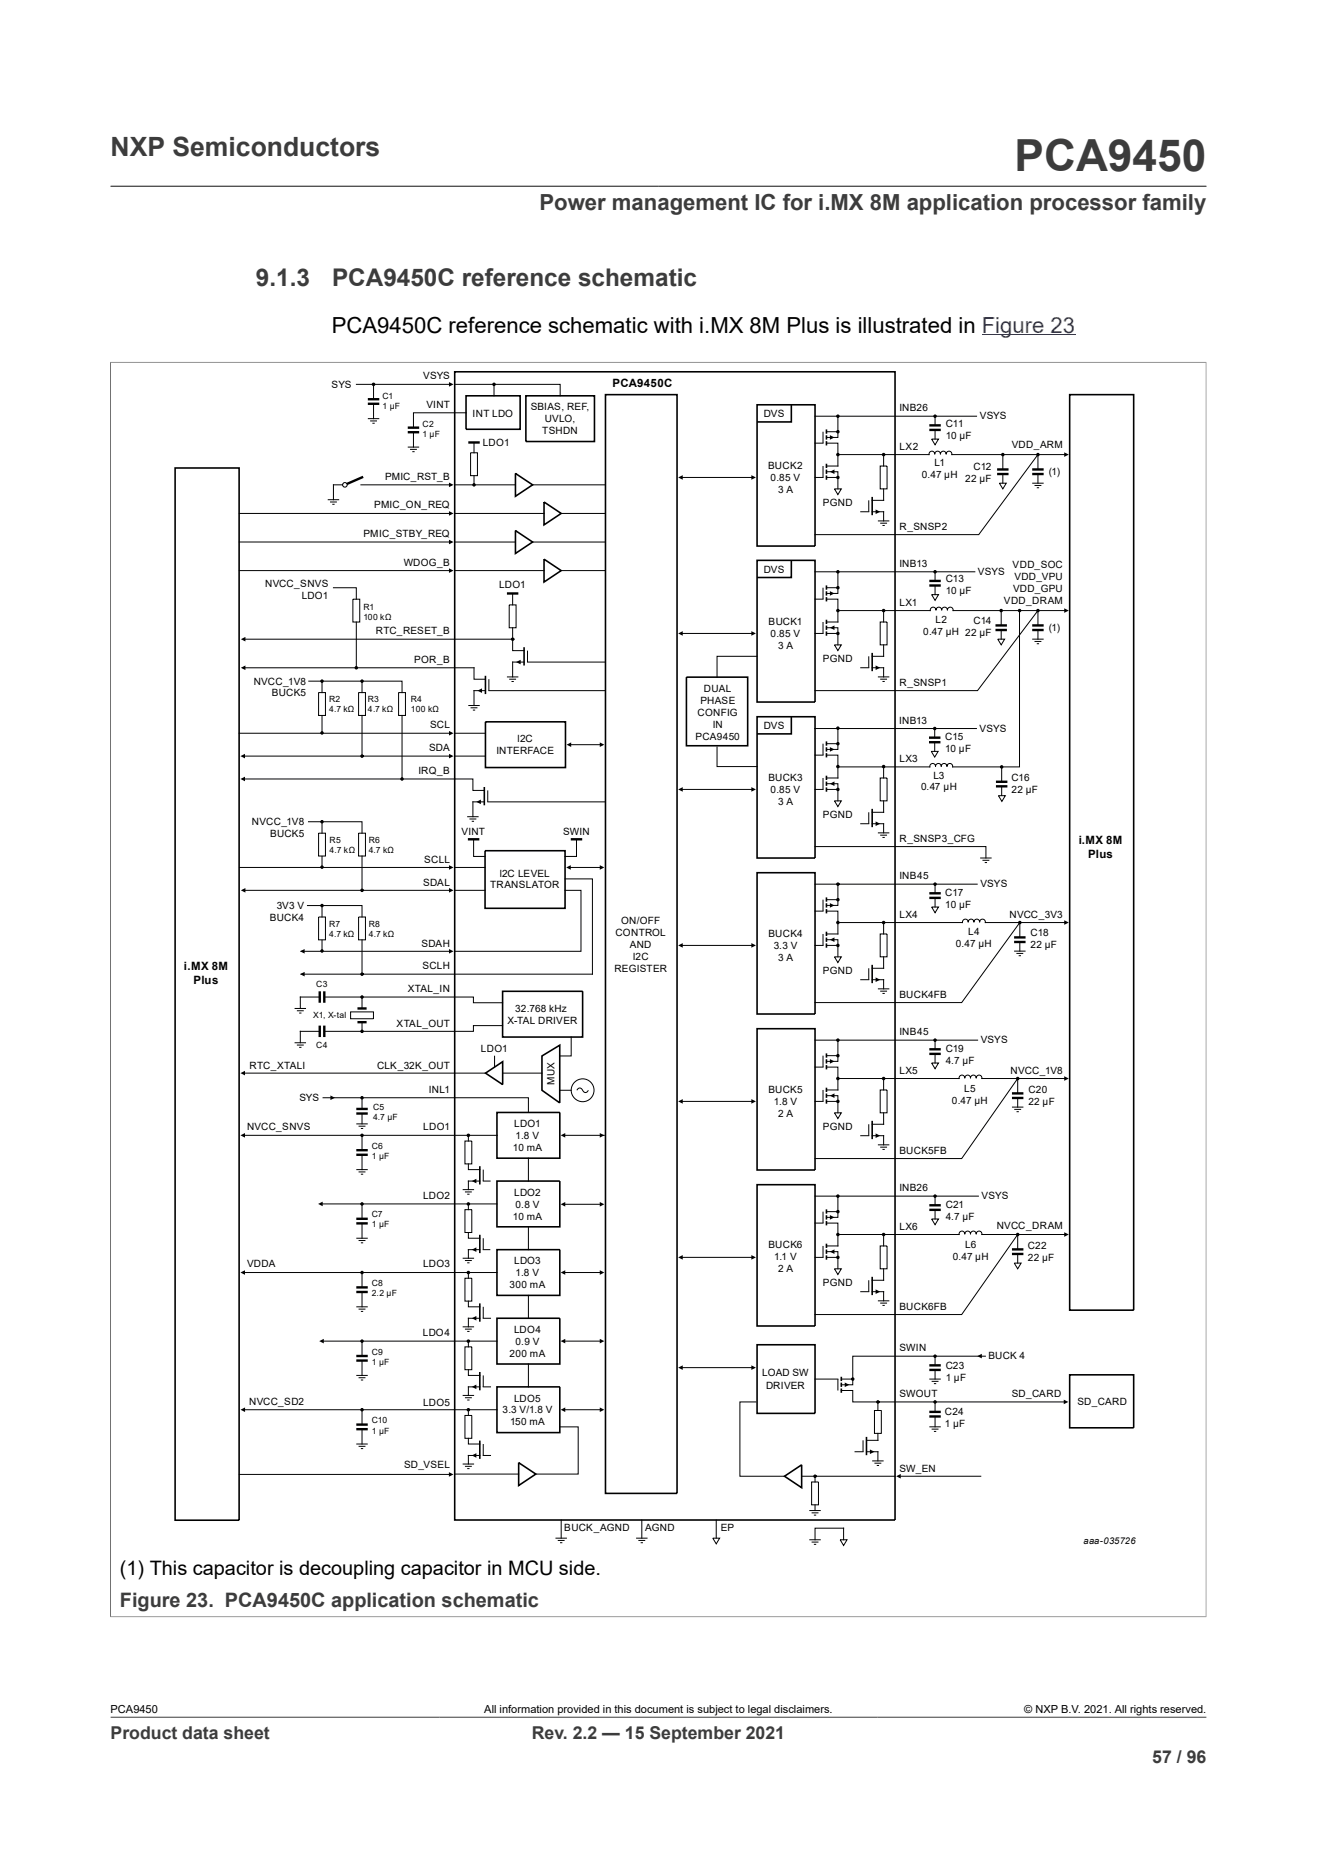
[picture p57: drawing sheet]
<svg xmlns="http://www.w3.org/2000/svg" width="210mm" height="297mm" viewBox="0 0 210 297" stroke-linecap="round" stroke-linejoin="round" font-family="sans-serif">
<defs><g id="words">
<text font-size="7.1" fill="#3c3c3c" x="161.8" y="27.2">PCA9450</text>
<text font-size="4.2" fill="#3c3c3c" x="17.6" y="24.8">NXP Semiconductors</text>
<g font-size="3.9" fill="#3c3c3c">
<text x="40.8" y="45.7">9.1.3</text>
<text x="52.9" y="45.7">PCA9450C reference schematic</text>
</g>
<text font-size="3.5" fill="#3c3c3c" x="86" y="33.5">Power management IC for i.MX 8M application processor family</text>
<text font-size="3.5" x="52.9" y="53">PCA9450C reference schematic with i.MX 8M Plus is illustrated in Figure 23</text>
<text font-size="3.2" x="19.1" y="251">(1) This capacitor is decoupling capacitor in MCU side.</text>
<text font-size="3.2" fill="#3c3c3c" x="19.1" y="256.2">Figure 23. PCA9450C application schematic</text>
<g font-size="2.8" fill="#3c3c3c">
<text x="17.6" y="277.3">Product data sheet</text>
<text x="84.8" y="277.3">Rev. 2.2 — 15 September 2021</text>
<text x="183.7" y="281">57 / 96</text>
</g>
<g font-size="1.8">
<text x="97.6" y="61.7">PCA9450C</text>
<text x="172" y="134.6">i.MX 8M</text>
<text x="173.5" y="136.8">Plus</text>
<text x="29.3" y="154.7">i.MX 8M</text>
<text x="30.8" y="156.8">Plus</text>
<text x="17.6" y="273.1">PCA9450</text>
<text x="77.2" y="273.1">All information provided in this document is subject to legal disclaimers.</text>
<text x="163.3" y="273.1">© NXP B.V. 2021. All rights reserved.</text>
</g>
<g font-size="1.6">
<text x="52.9" y="61.8">SYS</text>
<text x="67.5" y="60.5">VSYS</text>
<text x="68" y="65.1">VINT</text>
<text x="84.6" y="65.4">SBIAS, REF,</text>
<text x="143.4" y="65.6">INB26</text>
<text x="75.4" y="66.5">INT LDO</text>
<text x="77" y="71.1">LDO1</text>
<text x="86.5" y="69.3">TSHDN</text>
<text x="86.9" y="67.3">UVLO,</text>
<text x="121.8" y="66.5">DVS</text>
<text x="143.4" y="71.7">LX2</text>
<text x="150.8" y="68.1">C11</text>
<text x="150.8" y="70">10 µF</text>
<text x="156.3" y="66.8">VSYS</text>
<text x="161.3" y="71.5">VDD_ARM</text>
<text x="61.4" y="76.6">PMIC_RST_B</text>
<text x="122.5" y="74.8">BUCK2</text>
<text x="122.9" y="76.7">0.85 V</text>
<text x="147" y="76.2">0.47 µH</text>
<text x="149" y="74.3">L1</text>
<text x="153.9" y="76.9">22 µF</text>
<text x="155.2" y="75">C12</text>
<text x="167.2" y="75.7">(1)</text>
<text x="59.7" y="81.1">PMIC_ON_REQ</text>
<text x="124.1" y="78.6">3 A</text>
<text x="131.2" y="80.6">PGND</text>
<text x="58" y="85.6">PMIC_STBY_REQ</text>
<text x="143.4" y="84.5">R_SNSP2</text>
<text x="42.3" y="93.5">NVCC_SNVS</text>
<text x="48.1" y="95.4">LDO1</text>
<text x="64.4" y="90.2">WDOG_B</text>
<text x="79.6" y="93.7">LDO1</text>
<text x="121.8" y="91.3">DVS</text>
<text x="143.4" y="90.4">INB13</text>
<text x="150.8" y="92.8">C13</text>
<text x="150.8" y="94.7">10 µF</text>
<text x="155.9" y="91.7">VSYS</text>
<text x="161.5" y="90.6">VDD_SOC</text>
<text x="161.5" y="94.4">VDD_GPU</text>
<text x="161.8" y="92.5">VDD_VPU</text>
<text x="59.9" y="101.1">RTC_RESET_B</text>
<text x="122.5" y="99.7">BUCK1</text>
<text x="122.9" y="101.6">0.85 V</text>
<text x="143.4" y="96.6">LX1</text>
<text x="147.2" y="101.3">0.47 µH 22 µF</text>
<text x="149.1" y="99.4">L2</text>
<text x="155.2" y="99.5">C14</text>
<text x="160.1" y="96.3">VDD_DRAM</text>
<text x="167.2" y="100.6">(1)</text>
<text x="66" y="105.7">POR_B</text>
<text x="124.1" y="103.5">3 A</text>
<text x="131.2" y="105.5">PGND</text>
<text x="40.5" y="109.1">NVCC_1V8</text>
<text x="43.4" y="111">BUCK5</text>
<text x="111.7" y="112.2">PHASE</text>
<text x="112.3" y="110.3">DUAL</text>
<text x="143.4" y="109.3">R_SNSP1</text>
<text x="68.4" y="119.8">SDA</text>
<text x="68.6" y="116.1">SCL</text>
<text x="82.5" y="118.3">l2C</text>
<text x="110.9" y="117.9">PCA9450</text>
<text x="111.2" y="114.1">CONFIG</text>
<text x="113.7" y="116">IN</text>
<text x="121.8" y="116.2">DVS</text>
<text x="143.4" y="115.4">INB13</text>
<text x="150.7" y="118">C15</text>
<text x="150.7" y="119.9">10 µF</text>
<text x="156.2" y="116.7">VSYS</text>
<text x="66.7" y="123.4">IRQ_B</text>
<text x="79.2" y="120.2">INTERFACE</text>
<text x="122.5" y="124.6">BUCK3</text>
<text x="143.4" y="121.4">LX3</text>
<text x="148.8" y="124.1">L3</text>
<text x="161.3" y="124.6">C16</text>
<text x="40.2" y="131.5">NVCC_1V8</text>
<text x="122.9" y="126.5">0.85 V</text>
<text x="124.1" y="128.4">3 A</text>
<text x="131.2" y="130.4">PGND</text>
<text x="146.9" y="126">0.47 µH</text>
<text x="161.3" y="126.5">22 µF</text>
<text x="43.1" y="133.4">BUCK5</text>
<text x="67.6" y="137.5">SCLL</text>
<text x="73.6" y="133.1">VINT</text>
<text x="89.8" y="133.1">SWIN</text>
<text x="143.4" y="134.2">R_SNSP3_CFG</text>
<text x="67.5" y="141.2">SDAL</text>
<text x="78.2" y="141.6">TRANSLATOR</text>
<text x="79.7" y="139.7">l2C LEVEL</text>
<text x="143.4" y="140.2">INB45</text>
<text x="150.7" y="142.9">C17</text>
<text x="156.3" y="141.5">VSYS</text>
<text x="43" y="146.8">BUCK4</text>
<text x="44.1" y="144.9">3V3 V</text>
<text x="98.2" y="149.2">CONTROL</text>
<text x="99" y="147.3">ON/OFF</text>
<text x="122.5" y="149.4">BUCK4</text>
<text x="143.4" y="146.3">LX4</text>
<text x="150.7" y="144.8">10 µF</text>
<text x="154.4" y="149">L4</text>
<text x="161" y="146.3">NVCC_3V3</text>
<text x="164.3" y="149.3">C18</text>
<text x="67.2" y="150.9">SDAH</text>
<text x="67.4" y="154.5">SCLH</text>
<text x="98" y="154.9">REGISTER</text>
<text x="100.4" y="151.1">AND</text>
<text x="100.9" y="153">I2C</text>
<text x="123.4" y="151.3">3.3 V</text>
<text x="124.1" y="153.3">3 A</text>
<text x="131.2" y="155.2">PGND</text>
<text x="152.4" y="150.9">0.47 µH</text>
<text x="164.3" y="151.2">22 µF</text>
<text x="65" y="158.2">XTAL_IN</text>
<text x="82.2" y="161.3">32.768 kHz</text>
<text x="143.4" y="159">BUCK4FB</text>
<text x="63.2" y="163.7">XTAL_OUT</text>
<text x="76.7" y="167.7">LDO1</text>
<text x="80.9" y="163.2">X-TAL DRIVER</text>
<text x="143.4" y="165.1">INB45</text>
<text x="150.8" y="167.7">C19</text>
<text x="156.4" y="166.3">VSYS</text>
<text x="39.8" y="170.3">RTC_XTALI</text>
<text x="60.1" y="170.3">CLK_32K_OUT</text>
<text x="88.4" y="172.9" transform="rotate(-90 88.4 172.9)">MUX</text>
<text x="143.4" y="171.2">LX5</text>
<text x="150.8" y="169.6">4.7 µF</text>
<text x="161.1" y="171.2">NVCC_1V8</text>
<text x="47.7" y="175.6">SYS</text>
<text x="68.4" y="174.2">INL1</text>
<text x="82" y="179.7">LDO1</text>
<text x="122.5" y="174.3">BUCK5</text>
<text x="123.4" y="176.2">1.8 V</text>
<text x="124.1" y="178.1">2 A</text>
<text x="151.8" y="175.9">0.47 µH</text>
<text x="153.7" y="174">L5</text>
<text x="164" y="174.2">C20</text>
<text x="164" y="176.1">22 µF</text>
<text x="39.4" y="180.2">NVCC_SNVS</text>
<text x="67.5" y="180.2">LDO1</text>
<text x="81.8" y="183.5">10 mA</text>
<text x="82.2" y="181.6">1.8 V</text>
<text x="131.2" y="180.1">PGND</text>
<text x="143.4" y="183.9">BUCK5FB</text>
<text x="67.5" y="191.2">LDO2</text>
<text x="82" y="190.6">LDO2</text>
<text x="143.4" y="189.9">INB26</text>
<text x="156.5" y="191.2">VSYS</text>
<text x="81.8" y="194.5">10 mA</text>
<text x="82.2" y="192.5">0.8 V</text>
<text x="143.4" y="196.1">LX6</text>
<text x="150.8" y="192.6">C21</text>
<text x="150.8" y="194.5">4.7 µF</text>
<text x="158.9" y="195.9">NVCC_DRAM</text>
<text x="39.4" y="202">VDDA</text>
<text x="67.5" y="202">LDO3</text>
<text x="82" y="201.6">LDO3</text>
<text x="82.2" y="203.5">1.8 V</text>
<text x="122.5" y="199">BUCK6</text>
<text x="123.4" y="200.9">1.1 V</text>
<text x="124.1" y="202.8">2 A</text>
<text x="151.9" y="200.8">0.47 µH</text>
<text x="153.9" y="198.9">L6</text>
<text x="163.9" y="199.2">C22</text>
<text x="163.9" y="201.1">22 µF</text>
<text x="81.3" y="205.4">300 mA</text>
<text x="131.2" y="205">PGND</text>
<text x="143.4" y="208.8">BUCK6FB</text>
<text x="67.4" y="213">LDO4</text>
<text x="82" y="212.5">LDO4</text>
<text x="82.2" y="214.4">0.9 V</text>
<text x="143.4" y="215.4">SWIN</text>
<text x="81.3" y="216.3">200 mA</text>
<text x="121.5" y="219.4">LOAD SW</text>
<text x="122.2" y="221.4">DRIVER</text>
<text x="150.8" y="218.2">C23</text>
<text x="150.8" y="220.1">1 µF</text>
<text x="157.6" y="216.7">BUCK 4</text>
<text x="39.7" y="223.9">NVCC_SD2</text>
<text x="67.5" y="224.1">LDO5</text>
<text x="80.1" y="225.3">3.3 V/1.8 V</text>
<text x="81.3" y="227.2">150 mA</text>
<text x="82" y="223.4">LDO5</text>
<text x="143.4" y="222.7">SWOUT</text>
<text x="150.7" y="225.6">C24</text>
<text x="150.7" y="227.5">1 µF</text>
<text x="161.3" y="222.7">SD_CARD</text>
<text x="171.8" y="223.9">SD_CARD</text>
<text x="64.4" y="234">SD_VSEL</text>
<text x="143.4" y="234.6">SW_EN</text>
<text x="90" y="244.1">BUCK_AGND</text>
<text x="102.9" y="244.1">AGND</text>
<text x="114.9" y="244.1">EP</text>
</g>
<text font-size="1.5" x="172.8" y="246.1">aaa-035726</text>
<g font-size="1.4">
<text x="61" y="63.7">C1</text>
<text x="61" y="65.3">1 µF</text>
<text x="67.4" y="68">C2</text>
<text x="67.4" y="69.7">1 µF</text>
<text x="58" y="97.2">R1</text>
<text x="58" y="98.8">100 kΩ</text>
<text x="52.5" y="111.9">R2</text>
<text x="52.5" y="113.6">4.7 kΩ</text>
<text x="58.7" y="111.9">R3</text>
<text x="58.7" y="113.6">4.7 kΩ</text>
<text x="65.5" y="111.9">R4</text>
<text x="65.5" y="113.6">100 kΩ</text>
<text x="52.6" y="134.3">R5</text>
<text x="52.6" y="136">4.7 kΩ</text>
<text x="58.8" y="134.3">R6</text>
<text x="58.8" y="136">4.7 kΩ</text>
<text x="52.5" y="147.8">R7</text>
<text x="52.5" y="149.4">4.7 kΩ</text>
<text x="58.8" y="147.8">R8</text>
<text x="58.8" y="149.4">4.7 kΩ</text>
<text x="50.4" y="157.4">C3</text>
<text x="50" y="162.3">X1, X-tal</text>
<text x="50.4" y="167.1">C4</text>
<text x="59.5" y="176.9">C5</text>
<text x="59.5" y="178.6">4.7 µF</text>
<text x="59.3" y="183.1">C6</text>
<text x="59.3" y="184.8">1 µF</text>
<text x="59.3" y="194.1">C7</text>
<text x="59.3" y="195.7">1 µF</text>
<text x="59.3" y="205">C8</text>
<text x="59.3" y="206.7">2.2 µF</text>
<text x="59.3" y="215.9">C9</text>
<text x="59.3" y="217.6">1 µF</text>
<text x="59.3" y="226.9">C10</text>
<text x="59.3" y="228.6">1 µF</text>
</g>
</g></defs>
<path d="M17.6 29.7h174.8M17.6 57.8h174.8M17.6 57.7v200.1M192.3 57.7v200.1M17.6 257.8h174.8" fill="none" stroke="#3c3c3c" stroke-width=".16"/>
<path d="M156.6 53.4h14.8" fill="none" stroke="#00f" stroke-width=".16"/>
<path d="M72.5 59.3h70.2v183h-70.2zM74.3 63.1h8.6v5.3h-8.6zM82.2 75.5l2.7 1.8-2.7 1.8zM83.9 63.1h10.9v7.3h-10.9zM96.5 62.9h11.5v175.2h-11.5zM82.2 84.6l2.7 1.8-2.7 1.8zM86.7 80l2.8 1.9-2.8 1.8zM86.7 89.1l2.8 1.9-2.8 1.8z" fill="none" stroke="#000" stroke-width=".25"/>
<g fill="none" stroke="#000" stroke-width=".16">
<path d="M52.3 79.7h1.8M53.2 77.3v2.4M56.8 61.3h2.8M58.7 66.7h1.8M59 67.1h1.1M59.4 67.5h.3M59.6 64.4v2.3M65 71.3h1.8M65.4 71.6h1.1M65.7 72h.4M65.9 68.9v2.4M71.8 61.3h-12.2v2.3"/>
<path d="M72.5 77.3h9.7M72.5 61.3h16.8v1.8M74.3 65.8h-8.4v2.4M75 72.2h1.1v3.6h-1.1zM75.6 70.5v1.7M75.6 75.8v1.5M78.8 61.3v1.8M84.9 77.3h11.6M52.6 80h1.1M53 80.4h.4M53.2 93.7h3.6v1.8M56.3 95.5h1.1v3.7h-1.1z"/>
<path d="M56.8 99.2v7.3M72.5 86.4h9.7M72.5 81.9h14.2M72.5 91h14.2M81.2 96.4h1.1v3.7h-1.1zM81.7 94.6v1.8M84.9 86.4h11.6M89.5 81.9h7M89.5 91h7M80.8 107.9h1.9M81.2 108.3h1.1M81.6 108.6h.3"/>
<path d="M81.7 100.1v1.8M81.7 105.5v2.4M75.5 133.8v2.7h1.8M91.9 133.8v2.7h-1.8"/>
</g>
<path d="M57.9 76l-2.9 1.3M58.7 63.6h1.8M58.7 64.4h1.8M65 68.2h1.8M65 68.9h1.8M74.7 70.5h1.8M80.8 94.6h1.9M74.6 133.8h1.8M91 133.8h1.8" fill="none" stroke="#000" stroke-width=".38"/>
<g fill="#000">
<path d="M71.6 60.9l.7 .4-.7 .3zM71.6 76.9l.7 .4-.7 .4z"/>
<circle cx="59.6" cy="61.3" r=".18"/>
<circle cx="75.6" cy="77.3" r=".18"/>
<circle cx="78.8" cy="61.3" r=".18"/>
<circle cx="133.6" cy="72.5" r=".18"/>
<circle cx="133.6" cy="66.4" r=".18"/>
<circle cx="133.6" cy="76.1" r=".18"/>
<circle cx="133.6" cy="68.8" r=".18"/>
<circle cx="140.9" cy="72.5" r=".18"/>
<circle cx="149.1" cy="66.4" r=".18"/>
<circle cx="56.8" cy="106.5" r=".18"/>
<circle cx="81.7" cy="101.9" r=".18"/>
</g>
<g fill="none" stroke="#000" stroke-width=".19">
<circle cx="59.6" cy="61.3" r=".18"/>
<circle cx="75.6" cy="77.3" r=".18"/>
<circle cx="78.8" cy="61.3" r=".18"/>
<circle cx="133.6" cy="72.5" r=".18"/>
<circle cx="133.6" cy="66.4" r=".18"/>
<circle cx="133.6" cy="76.1" r=".18"/>
<circle cx="133.6" cy="68.8" r=".18"/>
<circle cx="140.9" cy="72.5" r=".18"/>
<circle cx="149.1" cy="66.4" r=".18"/>
<circle cx="56.8" cy="106.5" r=".18"/>
<circle cx="81.7" cy="101.9" r=".18"/>
</g>
<circle cx="55" cy="77.3" r=".37" fill="#fefefe"/>
<g fill="none" stroke="#000" stroke-width=".16">
<path d="M53.2 77.3h1.4M57.5 77.3h14.5M108.7 76.1h11.5M130 66.4h25.7M131.2 74.3v1.8h-1.2M131.2 68.8v1.8h-1.2M131.8 70.6h1.8v3.7h-1.8M131.8 75.2h1.8v2.7M131.8 76.1h1.8M131.8 68.8h1.8M133.1 77.9h1.1l-.6 1zM133.6 66.4v3.3h-1.8"/>
<path d="M133.6 72.5h14.5a.46 .46 0 0 1 .4-.6 .46 .46 0 0 1 .5 .5 .46 .46 0 0 1 .5-.5 .46 .46 0 0 1 .5 .5 .46 .46 0 0 1 .4-.5 .46 .46 0 0 1 .5 .5 .46 .46 0 0 1 .5-.5 .46 .46 0 0 1 .4 .6h18.1M138.5 79.8v1.8h-1.3M140.3 74.3h1.1v3.6h-1.1zM140.9 72.5v1.8M140.9 77.9v1.9h-1.8M148.6 70h1l-.5 .9zM149 72.3v.2M149.1 66.4v1.4M149.1 68.5v1.5M150 72.3v.2M150.9 72.3v.2M159.4 77h1.1l-.6 .9z"/>
<path d="M159.9 72.5v2.3M159.9 75.6v1.4M164.6 77h1.8M165 77.4h1M165.3 77.8h.4M165.5 74.8v-2.3l-9.4 12.7h-26.1M165.5 75.6v1.4M38.2 81.9h33.8M38.2 86.4h33.8M38.2 91h33.8M130 91.2h25.4M131.2 93.7v1.8h-1.2"/>
<path d="M131.2 99.2v1.8h-1.2M131.8 95.5h1.8v3.7h-1.8M131.8 93.7h1.8M133.6 91.2v3.4h-1.8M133.6 97.3h14.7a.46 .46 0 0 1 .4-.5 .46 .46 0 0 1 .5 .4 .46 .46 0 0 1 .5-.4 .46 .46 0 0 1 .5 .4 .46 .46 0 0 1 .4-.4 .46 .46 0 0 1 .5 .4 .46 .46 0 0 1 .5-.4 .46 .46 0 0 1 .4 .5h17.9M139.1 81.6h1.8v1.4M140 83h1.8M140.3 83.4h1.1M140.3 99.2h1.1v3.6h-1.1zM140.7 83.8h.4M140.9 97.3v1.9M148.6 94.8h1l-.5 .9z"/>
<path d="M149.1 91.2v1.4M149.1 93.3v1.5M149.2 97.2v.1M150.2 97.2v.1M151.1 97.2v.1M159.6 97.3v2.4M162.6 97.4v24.9h-10.7a.46 .46 0 0 0-.4-.6 .46 .46 0 0 0-.5 .5 .46 .46 0 0 0-.5-.5 .46 .46 0 0 0-.4 .5 .46 .46 0 0 0-.5-.5 .46 .46 0 0 0-.4 .5 .46 .46 0 0 0-.5-.5 .46 .46 0 0 0-.4 .6h-14.7M165.5 99.7v-2.4l-9.6 12.8h-25.9M38.1 116.9h33.9M38.8 106.5h36.8v1.8h1.8M39 101.9h42.7v1.8h1.9M49.2 108.6h2.1v1.8"/>
<path d="M50.8 110.4h1.1v3.7h-1.1zM51.3 108.6h6.4v1.8M51.3 114.1v2.8M57.2 110.4h1.1v3.7h-1.1zM57.7 108.6h6.4v1.8M57.7 114.1v6.4M63.6 110.4h1.1v3.7h-1.1zM64.1 114.1v10.1M72.5 116.9h4.9M74.7 112.5h1.8M75 112.8h1.1M75.4 113.2h.4"/>
<path d="M77.4 110.1h-1.8v2.4M78 108.3v1.8h18.5M81.7 105.5h1.9M84.1 103.7v1.8h12.4M90.9 118.7h5.1M108.7 101h11.5M114.3 119.1v3.1h6.4M120.7 104.6h-6.4v3.4M129.9 116.1h25.8M131.2 118.6v1.8h-1.2M131.8 100.1h1.8v2.7M131.8 101h1.8"/>
<path d="M131.8 118.6h1.8M133.1 102.8h1.1l-.6 .9zM133.6 116.1v3.4h-1.8M138.5 104.6v1.9h-1.3M139.1 106.5h1.8v1.4M140 107.9h1.8M140.3 108.3h1.1M140.7 108.6h.4M140.9 102.8v1.8h-1.8M148.5 119.8h1.1l-.6 .9zM149 116.1v1.5M149 118.3v1.5"/>
<path d="M159.1 101.9h1.1l-.6 .9zM159.6 100.4v1.5M164.6 101.9h1.8M165 102.3h1M165.3 102.6h.4M165.5 100.4v1.5M38.2 138.3h33.8M38.7 124.2h36.7v1.8h1.8M38.9 120.5h33.1M49.2 131h2.1v1.8M50.8 132.8h1.1v3.7h-1.1zM51.3 131h6.4v1.8"/>
<path d="M51.3 136.5v1.8M57.2 132.8h1.1v3.7h-1.1zM57.7 136.5v5.4M72.5 120.5h4.9M72.5 138.3h4.8M74.5 130.2h1.8M74.9 130.6h1.1M75.2 130.9h.4M77.2 127.8h-1.8v2.4M77.8 126v1.8h18.7M90.8 138.3h5.2M108.7 125.9h11.5"/>
<path d="M130 135h27.2v1.8M131.2 124v1.9h-1.2M131.8 120.4h1.8v3.6h-1.8M131.8 124.9h1.8v2.8M131.8 125.9h1.8M133.1 127.7h1.1l-.6 .9zM138.5 129.5v1.8h-1.3M139.1 131.3h1.8v1.5M140 132.8h1.8M140.3 133.1h1.1M140.3 124h1.1v3.7h-1.1zM140.7 133.5h.4"/>
<path d="M140.9 122.2v1.8M140.9 127.7v1.8h-1.8M149.2 122.1v.2M150.1 122.1v.2M151 122.1v.2M156.3 136.8h1.8M156.7 137.1h1.1M157 137.5h.4M159.2 126.8h1.1l-.5 1zM159.7 122.3v2.3M159.7 125.4v1.4M38.8 141.9h33.2"/>
<path d="M48 151.7h23.8M49 144.4h2.3v1.8M50.8 146.2h1.1v3.6h-1.1zM51 158.9h-3.1v1.9M51.3 144.4h6.4v1.8M51.3 149.9v1.8M51.9 158.9h23.6v1h4.6M57.2 146.2h1.1v3.6h-1.1zM57.7 149.8v5.5M57.7 158.9v1.9M72.5 141.9h4.8M90.1 140.1h4.4v15.2h-46.5"/>
<path d="M90.1 141.9h2.5v9.8h-20.1M108.7 150.7h11.5M130 141h25.8M131.2 143.4v1.9h-1.2M131.2 148.9v1.8h-1.2M131.8 145.3h1.8v3.6h-1.8M131.8 149.8h1.8v2.7M131.8 150.7h1.8M131.8 143.4h1.8M133.1 152.5h1.1l-.6 1zM133.6 141v3.3h-1.8M133.6 147.1h19.9a.46 .46 0 0 1 .4-.6 .46 .46 0 0 1 .5 .5 .46 .46 0 0 1 .4-.5 .46 .46 0 0 1 .5 .5 .46 .46 0 0 1 .5-.5 .46 .46 0 0 1 .4 .5 .46 .46 0 0 1 .5-.5 .46 .46 0 0 1 .4 .6h12.8"/>
<path d="M138.5 154.4v1.8h-1.3M139.1 156.2h1.8v1.4M140 157.6h1.8M140.3 158h1.1M140.3 148.9h1.1v3.6h-1.1zM140.7 158.4h.4M140.9 147.1v1.8M140.9 152.5v1.9h-1.8M148.6 144.6h1l-.5 .9zM149.1 141v1.4M149.1 143.1v1.5M154.4 146.9v.2"/>
<path d="M155.3 146.9v.2M156.2 146.9v.2M161.7 151.6h1.8M162.1 152h1.1M162.4 152.4h.4M162.6 149.4v-2.3l-9.3 12.7h-23.3M162.6 150.2v1.4M38.8 171.1h38.7M47 160.8h1.8M47 166.2h1.8M47.3 161.1h1.1M47.3 166.6h1.1"/>
<path d="M47.7 161.5h.4M47.7 167h.4M51 164.4h-3.1v1.8M51.5 175h32.8v2.3M55.9 161.3h3.6v1.1h-3.6zM56.8 179.2h1.8M57.2 179.5h1.1M57.5 179.9h.4M57.7 163v1.4M57.7 175v1.8M57.7 177.5v1.7M78.9 168.4v1.7"/>
<path d="M80.1 163.5h-4.6v.9h-23.6M80.2 171.1h6.2M89.3 173.8h1.8M91.1 165.3v3h-1.8M92 173.8a.49 .49 0 0 1 .5-.3 .49 .49 0 0 1 .5 .4l.1 .2a.47 .47 0 0 0 .7-.3M108.7 175.6h11.5M130 165.8h25.9M131.2 168.3v1.8h-1.2M131.2 173.8v1.8h-1.2M131.8 170.1h1.8v3.7h-1.8M131.8 174.7h1.8v2.7M131.8 175.6h1.8"/>
<path d="M131.8 168.3h1.8M133.1 177.4h1.1l-.6 .9zM133.6 165.8v3.4h-1.8M133.6 171.9h19.3a.46 .46 0 0 1 .4-.5 .46 .46 0 0 1 .5 .5 .46 .46 0 0 1 .5-.5 .46 .46 0 0 1 .4 .5 .46 .46 0 0 1 .5-.5 .46 .46 0 0 1 .5 .5 .46 .46 0 0 1 .5-.5 .46 .46 0 0 1 .4 .5h13.3M138.5 179.2v1.9h-1.3M140.3 173.8h1.1v3.6h-1.1zM140.9 171.9v1.9M140.9 177.4v1.8h-1.8M148.6 169.5h1l-.5 .9zM149.1 165.8v1.5M149.1 168v1.5M153.8 171.8v.1"/>
<path d="M154.8 171.8v.1M155.7 171.8v.1M161.4 176.5h1.8M161.7 176.9h1.1M162.1 177.2h.4M162.3 174.3v-2.4l-9 12.8h-23.3M162.3 175v1.5M39 181h40.3M51.3 191.9h27.9M56.8 186.5h1.8M56.8 197.4h1.8M57.2 186.8h1.1"/>
<path d="M57.2 197.8h1.1M57.5 187.2h.4M57.5 198.1h.4M57.7 181v2.4M57.7 184.1v2.4M57.7 191.9v2.4M57.7 195v2.4M73.8 189.7h1.8M74.1 190h1.1M74.1 181.9h1.1v3.7h-1.1zM74.1 192.8h1.1v3.7h-1.1zM74.5 190.4h.4"/>
<path d="M74.7 181v.9M74.7 191.9v.9M74.7 185.6v.9h1.8M74.7 196.5v.9h1.8M76.5 188.3h-1.8v1.4M76.5 199.2h-1.8v1.4M77.1 186.5v1.8h1M77.1 197.4v1.8h1M84.3 184.6v3.7M84.3 195.6v3.6M89.9 192h5.9M89.9 181h6.5"/>
<path d="M130 190.7h26M131.2 193.2v1.8h-1.2M131.2 198.6v1.9h-1.2M131.8 195h1.8v3.6h-1.8M131.8 199.5h1.8v2.8M131.8 193.2h1.8M133.6 190.7v3.4h-1.8M133.6 196.8h19.3a.46 .46 0 0 1 .4-.5 .46 .46 0 0 1 .5 .4 .46 .46 0 0 1 .5-.4 .46 .46 0 0 1 .4 .4 .46 .46 0 0 1 .5-.4 .46 .46 0 0 1 .5 .4 .46 .46 0 0 1 .5-.4 .46 .46 0 0 1 .4 .5h13.3M139.1 181.1h1.8v1.4M140 182.5h1.8M140.3 182.9h1.1M140.3 198.6h1.1v3.7h-1.1z"/>
<path d="M140.7 183.2h.4M140.9 196.8v1.8M148.6 194.3h1l-.5 .9zM149.1 190.7v1.4M149.1 192.9v1.4M153.8 196.6v.2M154.8 196.6v.2M155.7 196.6v.2M162.3 199.2v-2.4l-9 12.8h-23.3M162.3 199.9v1.5M38.9 202.9h40.3M51.4 213.8h27.8"/>
<path d="M56.8 208.3h1.8M56.8 219.3h1.8M57.2 208.7h1.1M57.2 219.6h1.1M57.5 209.1h.4M57.7 202.9v2.3M57.7 206v2.3M57.7 213.8v2.4M57.7 216.9v2.4M73.8 200.6h1.8M73.8 211.5h1.8M74.1 201h1.1"/>
<path d="M74.1 211.9h1.1M74.1 203.8h1.1v3.6h-1.1zM74.1 214.7h1.1v3.7h-1.1zM74.5 201.3h.4M74.5 212.3h.4M74.7 202.9v.9M74.7 213.8v.9M74.7 207.4v.9h1.8M74.7 218.4v.9h1.8M76.5 210.2h-1.8v1.3M77.1 208.3v1.9h1.1M77.1 219.3v1.8h1.1"/>
<path d="M84.3 206.5v3.7M84.3 217.5v3.6M89.9 202.9h5.9M89.9 213.8h5.9M108.7 200.4h11.5M108.7 218h11.5M130 219.9h3.6v1.8M131.8 200.5h1.8M133.1 202.3h1.1l-.6 .9zM134.2 219.9h1.8M138.5 204.1v1.8h-1.3M139.1 205.9h1.8v1.5"/>
<path d="M140 207.4h1.8M140.3 207.7h1.1M140.7 208.1h.4M140.9 202.3v1.8h-1.8M148.2 219.9h1.8M149.1 216.2v1.5M149.1 218.4v1.4M157.1 216.2h-21.1v4.6h-1.8M161.7 201.4h1.1l-.5 .9zM38.2 235.1h33.6M38.9 224.7h40.3M56.8 230.2h1.8"/>
<path d="M57.2 230.6h1.1M57.5 220h.4M57.5 230.9h.4M57.7 224.7v2.4M57.7 227.8v2.4M72.5 235h10.2M73.8 222.5h1.8M73.8 233.4h1.8M74.1 222.8h1.1M74.1 233.8h1.1M74.1 225.7h1.1v3.6h-1.1zM74.5 223.2h.4"/>
<path d="M74.5 234.1h.4M74.7 224.7v1M74.7 229.3v.9h1.8M76.5 221.1h-1.8v1.4M76.5 232h-1.8v1.4M77.1 230.2v1.8h1.1M89.3 227.5h2.9v7.5h-6.8M89.9 224.7h5.9M120.5 223.5h-2.5v11.8h7.1M127.8 235.3h14.9M129.4 236.3h1.1v3.6h-1.1zM130 235.3v1"/>
<path d="M130 239.9v.9M134.2 221.7h1.8v1.8h33.6M137.6 229.6v1.8h-1.3M138.2 231.4h1.8v1.5M139.1 232.9h1.8M139.4 233.3h1.1M139.4 224.9h1.1v3.6h-1.1zM139.8 233.6h.4M140 223.5v1.4M140 228.5v1.1h-1.8M143.6 235.3h12.8M148.2 227.5h1.8"/>
<path d="M148.6 220.2h1M148.6 227.8h1M148.9 220.6h.4M148.9 228.2h.4M149.1 223.5v1.6M149.1 225.8v1.7M88.6 245.2h1.8M88.9 245.6h1.1M89.3 245.9h.4M89.5 242.3v2.9M101.4 245.2h1.9M101.8 245.6h1.1"/>
<path d="M102.2 245.9h.3M102.3 242.3v2.9M113.7 245.2h1.1l-.6 .9zM114.2 242.3v2.9M129 240.8h1.9M129 245.5h1.9M129.4 241.2h1.1M129.4 245.8h1.1M129.8 241.5h.3M129.8 246.2h.3M130 245.5v-1.9h4.5v1.9M134 245.5h1.1l-.6 .9z"/>
<circle cx="55" cy="77.3" r=".37"/>
<circle cx="92.9" cy="173.8" r="1.82"/>
</g>
<g fill="#000">
<path d="M108.1 76.1l.8-.3v.7zM119.8 75.8l.7 .3-.7 .4zM132.3 69.4l.8 .3-.8 .4zM132.3 75.2l.8-.4v.8zM169.7 72.1l.7 .4-.7 .3zM71.6 81.5l.7 .4-.7 .3zM71.6 86l.7 .4-.7 .4zM71.6 90.6l.7 .4-.7 .3zM132.3 94.2l.8 .4-.8 .4zM132.3 100.1l.8-.4v.7zM139.6 81.2l.7 .4-.7 .4zM169.7 97l.7 .3-.7 .4z"/>
<path d="M38.4 101.9l.7-.4v.8zM38.4 106.5l.7-.4v.7zM71.6 116.5l.7 .4-.7 .4zM76.1 110.1l.8-.4v.8zM82.3 105.5l.7-.3v.7zM90.3 118.7l.8-.3v.7zM95.6 118.4l.8 .3-.8 .4zM108.1 101l.8-.4v.8zM119.8 100.6l.7 .4-.7 .4zM132.3 119.1l.8 .4-.8 .3zM139.6 106.1l.7 .4-.7 .3zM38.3 124.2l.8-.4v.7z"/>
<path d="M38.3 120.5l.8-.3v.7zM71.6 120.2l.7 .3-.7 .4zM71.6 137.9l.7 .4-.7 .4zM76 127.8l.7-.3v.7zM90.3 138.3l.7-.4v.8zM95.6 137.9l.8 .4-.8 .4zM108.1 125.9l.8-.4v.7zM119.8 125.5l.7 .4-.7 .3zM132.3 124.9l.8-.3v.7zM139.6 131l.7 .3-.7 .4zM38.4 141.9l.7-.3v.7zM47.8 151.7l.8-.4v.7z"/>
<path d="M47.8 155.3l.8-.4v.8zM71.6 141.6l.7 .3-.7 .4zM71.6 151.3l.7 .4-.7 .3zM108.1 150.7l.8-.3v.7zM119.8 150.4l.7 .3-.7 .4zM132.3 144l.8 .3-.8 .4zM132.3 149.8l.8-.4v.8zM139.6 155.8l.7 .4-.7 .3zM169.7 146.7l.7 .4-.7 .3zM38.3 171.1l.8-.4v.7zM52.7 174.6l.7 .4-.7 .4zM108.1 175.6l.8-.4v.7z"/>
<path d="M119.8 175.2l.7 .4-.7 .3zM132.3 168.8l.8 .4-.8 .4zM132.3 174.7l.8-.4v.7zM169.7 171.6l.7 .3-.7 .4zM38.3 181l.8-.4v.8zM50.7 191.9l.8-.3v.7zM75.2 188.3l.8-.4v.7zM75.2 199.2l.8-.3v.7zM89.4 192l.7-.4v.8zM89.4 181l.7-.4v.8zM95.6 180.6l.8 .4-.8 .4zM95.6 191.6l.8 .4-.8 .4z"/>
<path d="M132.3 193.7l.8 .4-.8 .3zM132.3 199.5l.8-.3v.7zM139.6 180.7l.7 .4-.7 .3zM169.7 196.4l.7 .4-.7 .4zM38.3 202.9l.8-.4v.7zM50.9 213.8l.7-.4v.8zM75.2 210.2l.8-.4v.7zM89.4 202.9l.7-.4v.7zM89.4 213.8l.7-.4v.8zM95.6 202.5l.8 .4-.8 .3zM95.6 213.4l.8 .4-.8 .4zM108.1 200.5l.8-.4v.7z"/>
<path d="M108.1 218l.8-.3v.7zM119.8 200.1l.7 .4-.7 .3zM119.8 217.7l.7 .3-.7 .4zM139.6 205.6l.7 .3-.7 .4zM155.8 216.2l.8-.4v.8zM38.3 224.7l.8-.3v.7zM71.6 234.7l.7 .4-.7 .3zM75.2 221.1l.8-.4v.8zM75.2 232l.8-.3v.7zM89.4 224.7l.7-.3v.7zM95.6 224.4l.8 .3-.8 .4zM134.7 220.4l.7 .4-.7 .3z"/>
<path d="M138.7 231.1l.7 .3-.7 .4zM142.9 235.3l.7-.3v.7zM169.6 223.1l.8 .4-.8 .4z"/>
<circle cx="159.9" cy="72.5" r=".18"/>
<circle cx="165.5" cy="72.5" r=".18"/>
<circle cx="133.6" cy="91.2" r=".18"/>
<circle cx="133.6" cy="93.7" r=".18"/>
<circle cx="133.6" cy="97.3" r=".18"/>
<circle cx="140.9" cy="97.3" r=".18"/>
<circle cx="149.1" cy="91.2" r=".18"/>
<circle cx="159.6" cy="97.3" r=".18"/>
<circle cx="162.6" cy="97.3" r=".18"/>
<circle cx="165.5" cy="97.3" r=".18"/>
<circle cx="51.3" cy="108.6" r=".18"/>
<circle cx="51.3" cy="116.8" r=".18"/>
<circle cx="57.7" cy="108.6" r=".18"/>
<circle cx="133.6" cy="116.1" r=".18"/>
<circle cx="133.6" cy="101" r=".18"/>
<circle cx="133.6" cy="118.6" r=".18"/>
<circle cx="149" cy="116.1" r=".18"/>
<circle cx="51.3" cy="138.2" r=".18"/>
<circle cx="51.3" cy="131" r=".18"/>
<circle cx="57.7" cy="120.5" r=".18"/>
<circle cx="64.1" cy="124.2" r=".18"/>
<circle cx="133.6" cy="125.9" r=".18"/>
<circle cx="133.6" cy="122.2" r=".18"/>
<circle cx="140.9" cy="122.2" r=".18"/>
<circle cx="159.7" cy="122.3" r=".18"/>
<circle cx="51.3" cy="144.4" r=".18"/>
<circle cx="51.3" cy="151.6" r=".18"/>
<circle cx="57.7" cy="141.9" r=".18"/>
<circle cx="57.7" cy="155.3" r=".18"/>
<circle cx="57.7" cy="158.9" r=".18"/>
<circle cx="133.6" cy="141" r=".18"/>
<circle cx="133.6" cy="150.7" r=".18"/>
<circle cx="133.6" cy="143.4" r=".18"/>
<circle cx="133.6" cy="147.1" r=".18"/>
<circle cx="140.9" cy="147.1" r=".18"/>
<circle cx="149.1" cy="141" r=".18"/>
<circle cx="162.6" cy="147.1" r=".18"/>
<circle cx="57.7" cy="175" r=".18"/>
<circle cx="57.7" cy="164.4" r=".18"/>
<circle cx="133.6" cy="165.8" r=".18"/>
<circle cx="133.6" cy="168.3" r=".18"/>
<circle cx="133.6" cy="171.9" r=".18"/>
<circle cx="133.6" cy="175.6" r=".18"/>
<circle cx="140.9" cy="171.9" r=".18"/>
<circle cx="149.1" cy="165.8" r=".18"/>
<circle cx="162.3" cy="171.9" r=".18"/>
<circle cx="57.7" cy="191.9" r=".18"/>
<circle cx="57.7" cy="181" r=".18"/>
<circle cx="74.7" cy="181" r=".18"/>
<circle cx="74.7" cy="191.9" r=".18"/>
<circle cx="133.6" cy="193.2" r=".18"/>
<circle cx="133.6" cy="196.8" r=".18"/>
<circle cx="133.6" cy="190.7" r=".18"/>
<circle cx="140.9" cy="196.8" r=".18"/>
<circle cx="149.1" cy="190.7" r=".18"/>
<circle cx="162.3" cy="196.8" r=".18"/>
<circle cx="57.7" cy="213.8" r=".18"/>
<circle cx="57.7" cy="202.9" r=".18"/>
<circle cx="74.7" cy="202.9" r=".18"/>
<circle cx="74.7" cy="213.8" r=".18"/>
<circle cx="133.6" cy="200.5" r=".18"/>
<circle cx="136" cy="219.9" r=".18"/>
<circle cx="149.1" cy="216.2" r=".18"/>
<circle cx="57.7" cy="224.7" r=".18"/>
<circle cx="74.7" cy="224.7" r=".18"/>
<circle cx="130" cy="235.3" r=".18"/>
<circle cx="140" cy="223.5" r=".18"/>
<circle cx="149.1" cy="223.5" r=".18"/>
</g>
<g fill="none" stroke="#000" stroke-width=".19">
<circle cx="159.9" cy="72.5" r=".18"/>
<circle cx="165.5" cy="72.5" r=".18"/>
<circle cx="133.6" cy="91.2" r=".18"/>
<circle cx="133.6" cy="93.7" r=".18"/>
<circle cx="133.6" cy="97.3" r=".18"/>
<circle cx="140.9" cy="97.3" r=".18"/>
<circle cx="149.1" cy="91.2" r=".18"/>
<circle cx="159.6" cy="97.3" r=".18"/>
<circle cx="162.6" cy="97.3" r=".18"/>
<circle cx="165.5" cy="97.3" r=".18"/>
<circle cx="51.3" cy="108.6" r=".18"/>
<circle cx="51.3" cy="116.8" r=".18"/>
<circle cx="57.7" cy="108.6" r=".18"/>
<circle cx="133.6" cy="116.1" r=".18"/>
<circle cx="133.6" cy="101" r=".18"/>
<circle cx="133.6" cy="118.6" r=".18"/>
<circle cx="149" cy="116.1" r=".18"/>
<circle cx="51.3" cy="138.2" r=".18"/>
<circle cx="51.3" cy="131" r=".18"/>
<circle cx="57.7" cy="120.5" r=".18"/>
<circle cx="64.1" cy="124.2" r=".18"/>
<circle cx="133.6" cy="125.9" r=".18"/>
<circle cx="133.6" cy="122.2" r=".18"/>
<circle cx="140.9" cy="122.2" r=".18"/>
<circle cx="159.7" cy="122.3" r=".18"/>
<circle cx="51.3" cy="144.4" r=".18"/>
<circle cx="51.3" cy="151.6" r=".18"/>
<circle cx="57.7" cy="141.9" r=".18"/>
<circle cx="57.7" cy="155.3" r=".18"/>
<circle cx="57.7" cy="158.9" r=".18"/>
<circle cx="133.6" cy="141" r=".18"/>
<circle cx="133.6" cy="150.7" r=".18"/>
<circle cx="133.6" cy="143.4" r=".18"/>
<circle cx="133.6" cy="147.1" r=".18"/>
<circle cx="140.9" cy="147.1" r=".18"/>
<circle cx="149.1" cy="141" r=".18"/>
<circle cx="162.6" cy="147.1" r=".18"/>
<circle cx="57.7" cy="175" r=".18"/>
<circle cx="57.7" cy="164.4" r=".18"/>
<circle cx="133.6" cy="165.8" r=".18"/>
<circle cx="133.6" cy="168.3" r=".18"/>
<circle cx="133.6" cy="171.9" r=".18"/>
<circle cx="133.6" cy="175.6" r=".18"/>
<circle cx="140.9" cy="171.9" r=".18"/>
<circle cx="149.1" cy="165.8" r=".18"/>
<circle cx="162.3" cy="171.9" r=".18"/>
<circle cx="57.7" cy="191.9" r=".18"/>
<circle cx="57.7" cy="181" r=".18"/>
<circle cx="74.7" cy="181" r=".18"/>
<circle cx="74.7" cy="191.9" r=".18"/>
<circle cx="133.6" cy="193.2" r=".18"/>
<circle cx="133.6" cy="196.8" r=".18"/>
<circle cx="133.6" cy="190.7" r=".18"/>
<circle cx="140.9" cy="196.8" r=".18"/>
<circle cx="149.1" cy="190.7" r=".18"/>
<circle cx="162.3" cy="196.8" r=".18"/>
<circle cx="57.7" cy="213.8" r=".18"/>
<circle cx="57.7" cy="202.9" r=".18"/>
<circle cx="74.7" cy="202.9" r=".18"/>
<circle cx="74.7" cy="213.8" r=".18"/>
<circle cx="133.6" cy="200.5" r=".18"/>
<circle cx="136" cy="219.9" r=".18"/>
<circle cx="149.1" cy="216.2" r=".18"/>
<circle cx="57.7" cy="224.7" r=".18"/>
<circle cx="74.7" cy="224.7" r=".18"/>
<circle cx="130" cy="235.3" r=".18"/>
<circle cx="140" cy="223.5" r=".18"/>
<circle cx="149.1" cy="223.5" r=".18"/>
</g>
<g fill="none" stroke="#000" stroke-width=".25">
<path d="M27.9 74.6h10.2v167.8h-10.2zM120.7 64.5h9.3v22.6h-9.3zM126.2 64.5v2.8h-5.5M131.8 68.5v.6M131.8 69.4v.7M131.8 70.3v.7M131.8 73.9v.7M131.8 74.9v.6M131.8 75.8v.7M139.1 79.2v2.9M170.6 62.9h10.2v146h-10.2zM120.7 89.3h9.3v22.6h-9.3z"/>
<path d="M126.2 89.3v2.8h-5.5M131.8 93.3v.7M131.8 94.3v.6M131.8 95.2v.7M131.8 98.8v.7M131.8 99.7v.7M77.4 115.1h12.8v7.3h-12.8zM77.4 107.7v2.9M83.6 103.2v2.9M109.5 108h9.7v10.9h-9.7zM120.7 114.3h9.3v22.5h-9.3zM126.2 114.3v2.7h-5.5"/>
<path d="M131.8 100.7v.6M131.8 118.2v.7M131.8 119.1v.7M139.1 104.1v2.9M77.2 125.5v2.9M77.3 135.6h12.8v9.2h-12.8zM120.7 139.1h9.3v22.6h-9.3zM131.8 120.1v.6M131.8 123.7v.6M131.8 124.6v.7M131.8 125.5v.7M139.1 128.9v3"/>
<path d="M80.1 158h12.8v7.3h-12.8zM131.8 143.1v.6M131.8 144v.7M131.8 144.9v.7M131.8 148.5v.7M131.8 149.5v.7M131.8 150.4v.7M139.1 153.8v2.9M77.4 171.1l2.8-1.8v3.6zM79.2 177.3h10.1v7.3h-10.1zM86.4 168.3l2.9-1.7v9.2l-2.9-2zM120.7 164h9.3v22.5h-9.3z"/>
<path d="M131.8 167.9v.7M131.8 168.9v.6M131.8 169.8v.7M131.8 173.4v.7M131.8 174.3v.7M131.8 175.3v.6M139.1 178.7v2.9M76.5 185.9v2.9M76.5 196.9v2.9M79.2 188.3h10.1v7.3h-10.1zM79.2 199.2h10.1v7.3h-10.1zM120.7 188.9h9.3v22.5h-9.3z"/>
<path d="M131.8 192.8v.7M131.8 193.7v.7M131.8 194.7v.6M131.8 198.3v.6M131.8 199.2v.7M76.5 207.8v2.9M76.5 218.7v2.9M79.2 210.2h10.1v7.3h-10.1zM120.7 214.4h9.3v10.9h-9.3zM131.8 200.1v.7M134.2 219.5v.7M139.1 203.6v2.9"/>
<path d="M170.6 219.2h10.2v8.4h-10.2zM76.5 229.7v2.9M79.2 221.1h10.1v7.3h-10.1zM82.7 233.2l2.7 1.8-2.7 1.8zM125.1 235.3l2.7-1.8v3.7zM134.2 220.4v.7M134.2 221.4v.6M138.2 229.1v2.9"/>
</g>
<g fill="none" stroke="#000" stroke-width=".38">
<path d="M148.2 67.8h1.8M148.2 68.5h1.8M159 74.8h1.8M159 75.6h1.8M164.6 74.8h1.8M164.6 75.6h1.8M148.2 92.6h1.8M148.2 93.3h1.8M158.7 99.7h1.9M164.6 99.7h1.8M148.1 117.6h1.9M148.1 118.3h1.9"/>
<path d="M158.7 100.4h1.9M164.6 100.4h1.8M158.8 124.6h1.8M158.8 125.4h1.8M51 158v1.9M51.7 158v1.9M148.2 142.4h1.8M148.2 143.1h1.8M161.7 149.4h1.8M161.7 150.2h1.8M51 163.5v1.8M51.7 163.5v1.8"/>
<path d="M56.8 176.8h1.8M56.8 177.5h1.8M57 160.8h1.5M57 163h1.5M148.2 167.3h1.8M148.2 168h1.8M161.4 174.3h1.8M161.4 175h1.8M56.8 183.4h1.8M56.8 184.1h1.8M56.8 194.3h1.8M56.8 195h1.8"/>
<path d="M148.2 192.1h1.8M148.2 192.9h1.8M161.4 199.2h1.8M161.4 199.9h1.8M56.8 205.2h1.8M56.8 206h1.8M56.8 216.2h1.8M56.8 216.9h1.8M148.2 217.7h1.8M148.2 218.4h1.8M56.8 227.1h1.8M56.8 227.8h1.8"/>
<path d="M148.2 225.1h1.8M148.2 225.8h1.8"/>
</g>
<path d="M17.6 273.8h174.8" fill="none" stroke="#3c3c3c" stroke-width=".16"/>
<use href="#words"/>
</svg>
